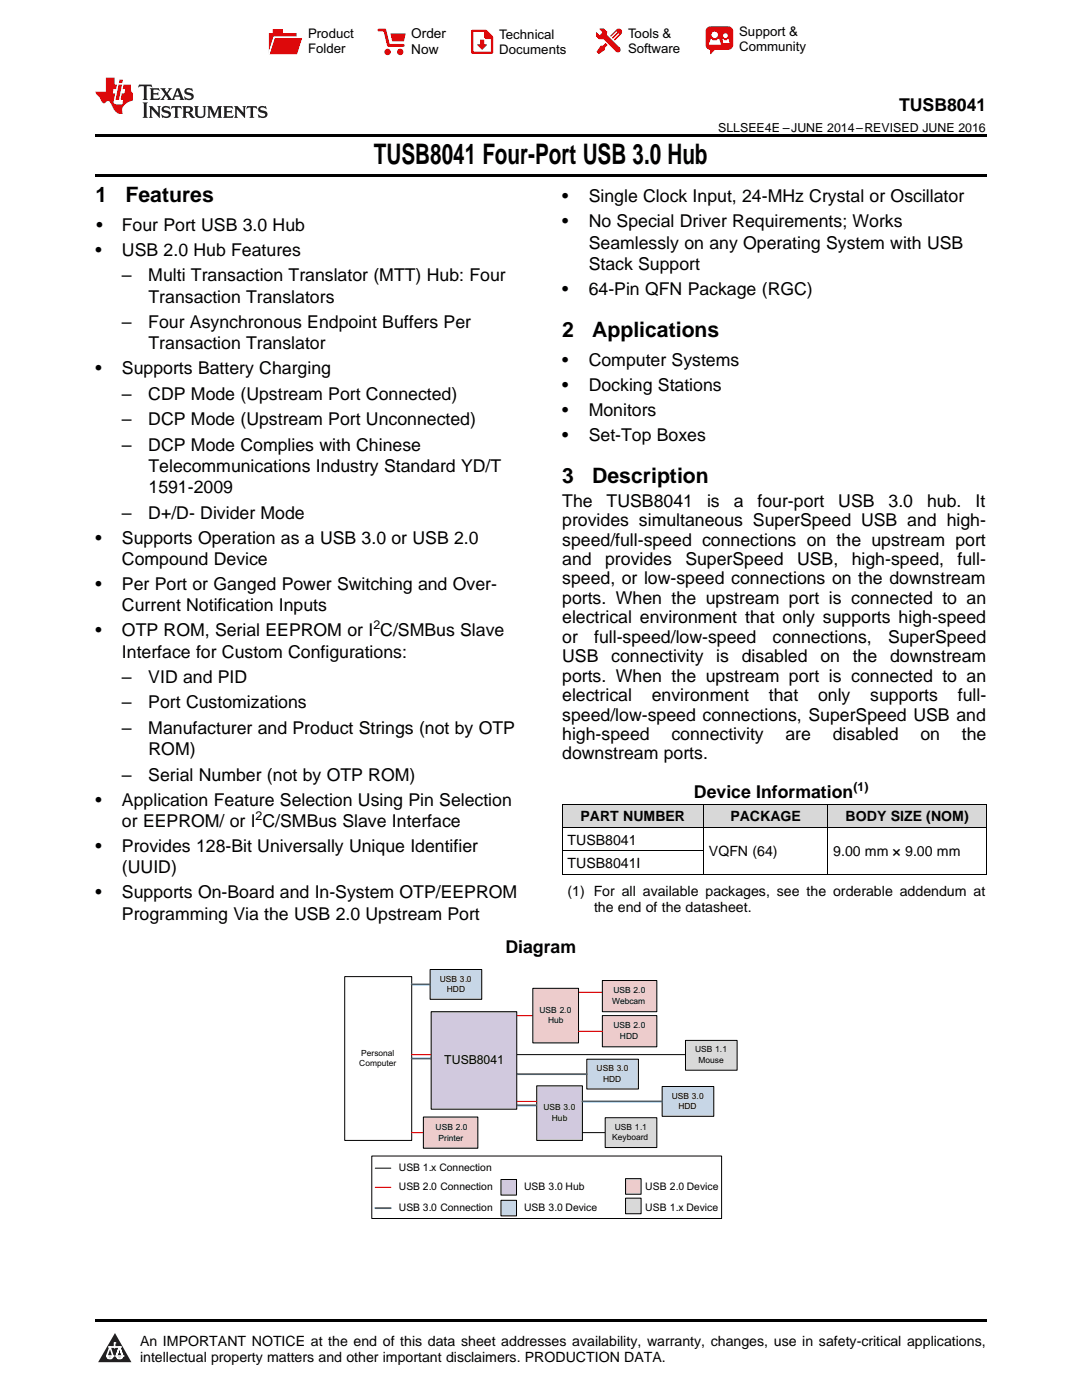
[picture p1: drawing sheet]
<svg xmlns="http://www.w3.org/2000/svg" width="216mm" height="279mm" viewBox="0 0 216 279" stroke-linecap="round" stroke-linejoin="round" font-family="sans-serif">
<defs><g id="words">
<text font-size="5.6" x="74.6" y="32.8">TUSB8041 Four-Port USB 3.0 Hub</text>
<g font-size="4.2">
<text x="19" y="40.4">1</text>
<text x="25" y="40.4">Features</text>
<text x="112.2" y="67.3">2</text>
<text x="118.2" y="67.3">Applications</text>
<text x="112.2" y="96.4">3</text>
<text x="118.2" y="96.4">Description</text>
</g>
<g font-size="3.5">
<text x="179.4" y="22.2">TUSB8041</text>
<text x="112.2" y="40.4">•</text>
<text x="117.5" y="40.4">Single Clock Input, 24-MHz Crystal or Oscillator</text>
<text x="19.2" y="46.1">•</text>
<text x="24.3" y="46.1">Four Port USB 3.0 Hub</text>
<text x="112.2" y="45.4">•</text>
<text x="117.5" y="45.4">No Special Driver Requirements; Works</text>
<text x="19" y="51.1">•</text>
<text x="24.3" y="51.1">USB 2.0 Hub Features</text>
<text x="117.5" y="49.6">Seamlessly on any Operating System with USB</text>
<text x="117.5" y="53.8">Stack Support</text>
<text x="24.3" y="56.2">–</text>
<text x="29.6" y="56.2">Multi Transaction Translator (MTT) Hub: Four</text>
<text x="112.2" y="58.8">•</text>
<text x="117.5" y="58.8">64-Pin QFN Package (RGC)</text>
<text x="24.3" y="65.5">–</text>
<text x="29.6" y="65.5">Four Asynchronous Endpoint Buffers Per</text>
<text x="29.6" y="60.4">Transaction Translators</text>
<text x="29.6" y="69.7">Transaction Translator</text>
<text x="19" y="74.7">•</text>
<text x="24.3" y="74.7">Supports Battery Charging</text>
<text x="112.2" y="73">•</text>
<text x="112.2" y="78">•</text>
<text x="117.5" y="73">Computer Systems</text>
<text x="117.5" y="78">Docking Stations</text>
<text x="24.3" y="79.8">–</text>
<text x="29.6" y="79.8">CDP Mode (Upstream Port Connected)</text>
<text x="112.2" y="83">•</text>
<text x="117.5" y="83">Monitors</text>
<text x="24.3" y="84.9">–</text>
<text x="24.3" y="90">–</text>
<text x="29.6" y="84.9">DCP Mode (Upstream Port Unconnected)</text>
<text x="29.6" y="90">DCP Mode Complies with Chinese</text>
<text x="112.2" y="88">•</text>
<text x="117.5" y="88">Set-Top Boxes</text>
<text x="29.6" y="94.2">Telecommunications Industry Standard YD/T</text>
<text x="29.6" y="98.4">1591-2009</text>
<text x="112.2" y="101.1">The</text>
<text x="121" y="101.1">TUSB8041</text>
<text x="141.1" y="101.1">is</text>
<text x="146.4" y="101.1">a</text>
<text x="151.2" y="101.1">four-port</text>
<text x="167.3" y="101.1">USB</text>
<text x="177.3" y="101.1">3.0</text>
<text x="185" y="101.1">hub.</text>
<text x="194.6" y="101.1">It</text>
<text x="24.3" y="103.5">–</text>
<text x="29.6" y="103.5">D+/D- Divider Mode</text>
<text x="112.2" y="105">provides simultaneous SuperSpeed USB and high-</text>
<text x="19" y="108.5">•</text>
<text x="24.3" y="108.5">Supports Operation as a USB 3.0 or USB 2.0</text>
<text x="24.3" y="112.7">Compound Device</text>
<text x="112.2" y="108.9">speed/full-speed connections on the upstream port</text>
<text x="112.2" y="112.7">and</text>
<text x="120.7" y="112.7">provides</text>
<text x="136.8" y="112.7">SuperSpeed</text>
<text x="159" y="112.7">USB,</text>
<text x="170" y="112.7">high-speed,</text>
<text x="191.1" y="112.7">full-</text>
<text x="19" y="117.8">•</text>
<text x="24.3" y="117.8">Per Port or Ganged Power Switching and Over-</text>
<text x="112.2" y="116.6">speed, or low-speed connections on the downstream</text>
<text x="24.3" y="122">Current Notification Inputs</text>
<text x="112.2" y="120.5">ports. When the upstream port is connected to an</text>
<text x="112.2" y="124.4">electrical environment that only supports high-speed</text>
<text x="19" y="127">•</text>
<text x="24.3" y="127">OTP ROM, Serial EEPROM or I C/SMBus Slave</text>
<text x="24.3" y="131.2">Interface for Custom Configurations:</text>
<text x="112.2" y="128.3">or</text>
<text x="118.6" y="128.3">full-speed/low-speed</text>
<text x="154.2" y="128.3">connections,</text>
<text x="177.2" y="128.3">SuperSpeed</text>
<text x="24.3" y="136.3">–</text>
<text x="29.6" y="136.3">VID and PID</text>
<text x="112.2" y="132.2">USB</text>
<text x="112.2" y="136">ports. When the upstream port is connected to an</text>
<text x="122" y="132.2">connectivity</text>
<text x="142.9" y="132.2">is</text>
<text x="148" y="132.2">disabled</text>
<text x="163.7" y="132.2">on</text>
<text x="170.2" y="132.2">the</text>
<text x="177.6" y="132.2">downstream</text>
<text x="24.3" y="141.4">–</text>
<text x="29.6" y="141.4">Port Customizations</text>
<text x="112.2" y="139.9">electrical</text>
<text x="112.2" y="143.8">speed/low-speed connections, SuperSpeed USB and</text>
<text x="130" y="139.9">environment</text>
<text x="153.4" y="139.9">that</text>
<text x="163.2" y="139.9">only</text>
<text x="173.7" y="139.9">supports</text>
<text x="191.1" y="139.9">full-</text>
<text x="24.3" y="146.5">–</text>
<text x="29.6" y="146.5">Manufacturer and Product Strings (not by OTP</text>
<text x="112.2" y="147.7">high-speed</text>
<text x="134" y="147.7">connectivity</text>
<text x="156.7" y="147.7">are</text>
<text x="166.2" y="147.7">disabled</text>
<text x="183.6" y="147.7">on</text>
<text x="191.9" y="147.7">the</text>
<text x="24.3" y="155.8">–</text>
<text x="29.6" y="155.8">Serial Number (not by OTP ROM)</text>
<text x="29.6" y="150.7">ROM)</text>
<text x="112.2" y="151.6">downstream ports.</text>
<text x="19" y="160.8">•</text>
<text x="24.3" y="160.8">Application Feature Selection Using Pin Selection</text>
<text x="138.5" y="159.3">Device Information</text>
<text x="24.3" y="165">or EEPROM/ or I C/SMBus Slave Interface</text>
<text x="19" y="170">•</text>
<text x="24.3" y="170">Provides 128-Bit Universally Unique Identifier</text>
<text x="19" y="179.3">•</text>
<text x="24.3" y="174.3">(UUID)</text>
<text x="24.3" y="179.3">Supports On-Board and In-System OTP/EEPROM</text>
<text x="24.3" y="183.5">Programming Via the USB 2.0 Upstream Port</text>
<text x="100.9" y="190.2">Diagram</text>
</g>
<g font-size="2.8">
<text x="115.8" y="163.9">PART NUMBER</text>
<text x="145.7" y="163.9">PACKAGE</text>
<text x="168.7" y="163.9">BODY SIZE (NOM)</text>
<text x="113.2" y="168.6">TUSB8041</text>
<text x="113.2" y="173.2">TUSB8041I</text>
<text x="141.5" y="170.9">VQFN (64)</text>
<text x="166.3" y="170.9">9.00 mm × 9.00 mm</text>
<text x="113.2" y="178.8">(1) For all available packages, see the orderable addendum at</text>
<text x="118.5" y="181.9">the end of the datasheet.</text>
<text x="27.9" y="268.6">An IMPORTANT NOTICE at the end of this data sheet addresses availability, warranty, changes, use in safety-critical applications,</text>
<text x="27.9" y="271.8">intellectual property matters and other important disclaimers. PRODUCTION DATA.</text>
</g>
<g font-size="2.7">
<text x="82.1" y="7.7">Order</text>
<text x="82.1" y="10.7">Now</text>
</g>
<g font-size="2.6">
<text x="61.5" y="7.6">Product</text>
<text x="61.5" y="10.6">Folder</text>
<text x="99.6" y="7.8">Technical</text>
<text x="99.6" y="10.8">Documents</text>
<text x="125.3" y="7.6">Tools &amp;</text>
<text x="125.3" y="10.6">Software</text>
<text x="147.5" y="7.2">Support &amp;</text>
<text x="147.5" y="10.2">Community</text>
</g>
<g font-size="2.5">
<text x="143.3" y="26.3">SLLSEE4E –JUNE 2014–REVISED JUNE 2016</text>
<text x="74.5" y="125.6">2</text>
<text x="170.3" y="157.9">(1)</text>
<text x="51" y="163.6">2</text>
<text x="88.6" y="212.4">TUSB8041</text>
</g>
<g font-size="2.1">
<text x="79.6" y="233.8">USB 1.x Connection</text>
<text x="79.6" y="237.5">USB 2.0 Connection</text>
<text x="104.6" y="237.5">USB 3.0 Hub</text>
<text x="128.8" y="237.5">USB 2.0 Device</text>
<text x="79.6" y="241.7">USB 3.0 Connection</text>
<text x="104.6" y="241.7">USB 3.0 Device</text>
<text x="128.8" y="241.7">USB 1.x Device</text>
</g>
<g font-size="1.7">
<text x="87.7" y="195.9">USB 3.0</text>
<text x="89.2" y="198">HDD</text>
<text x="107.7" y="202.1">USB 2.0</text>
<text x="122.2" y="200.3">Webcam</text>
<text x="122.4" y="198.2">USB 2.0</text>
<text x="109.3" y="204.2">Hub</text>
<text x="122.4" y="205.2">USB 2.0</text>
<text x="123.7" y="207.3">HDD</text>
<text x="71.7" y="212.8">Computer</text>
<text x="72.1" y="210.7">Personal</text>
<text x="119.1" y="213.8">USB 3.0</text>
<text x="120.3" y="215.9">HDD</text>
<text x="138.7" y="210">USB 1.1</text>
<text x="139.4" y="212.1">Mouse</text>
<text x="108.4" y="221.6">USB 3.0</text>
<text x="134.1" y="219.2">USB 3.0</text>
<text x="135.4" y="221.3">HDD</text>
<text x="86.9" y="225.6">USB 2.0</text>
<text x="87.5" y="227.8">Printer</text>
<text x="110.1" y="223.6">Hub</text>
<text x="122.2" y="227.5">Keyboard</text>
<text x="122.7" y="225.5">USB 1.1</text>
</g>
</g></defs>
<g fill="#d8d8d8">
<path d="M112.2 160.5h28.2v4.7h-28.2z"/>
<path d="M140.4 160.5h24.8v4.7h-24.8z"/>
<path d="M165.2 160.5h31.6v4.7h-31.6z"/>
</g>
<path d="M22.9 266l3.3 5.9h-6.6z" fill="#231f20"/>
<path d="M21.3 270.6h1.2l-.3 .5h-.3a.53 .53 0 0 1-.6-.5z" fill-rule="evenodd" fill="#fff"/>
<path d="M21.3 270.6h1.2l-.3 .5h-.3a.53 .53 0 0 1-.6-.5z" fill="none" stroke="#231f20" stroke-width=".33"/>
<path d="M21.3 270.6l1.2 .1-.3 .4h-.5z" fill="none" stroke="#fff" stroke-width=".33"/>
<path d="M22.9 268.9h.1" fill="none" stroke="#fff" stroke-width=".33"/>
<path d="M22.9 268v.9z" fill="#fff"/>
<path d="M22.9 268v.9z" fill="none" stroke="#fff" stroke-width=".33"/>
<circle cx="22.9" cy="268" r=".16" fill="#fff"/>
<path d="M21.8 268.8h.1" fill="none" stroke="#fff" stroke-width=".33"/>
<path d="M21.8 268.8h2.2z" fill="#fff"/>
<path d="M21.8 268.8h2.2z" fill="none" stroke="#fff" stroke-width=".33"/>
<circle cx="24" cy="268.8" r=".16" fill="#fff"/>
<path d="M23.2 270.6h.1" fill="none" stroke="#fff" stroke-width=".33"/>
<path d="M23.8 268.8l-.6 1.8z" fill="#fff"/>
<path d="M23.8 268.8l-.6 1.8z" fill="none" stroke="#fff" stroke-width=".33"/>
<path d="M23.8 268.8l.7 1.8z" fill="#fff"/>
<path d="M23.8 268.8l.7 1.8z" fill="none" stroke="#fff" stroke-width=".33"/>
<path d="M24.4 270.6h.1" fill="none" stroke="#fff" stroke-width=".33"/>
<circle cx="21.3" cy="270.6" r=".16" fill="#fff"/>
<path d="M22 268.8l-.7 1.8z" fill="#fff"/>
<path d="M22 268.8l-.7 1.8z" fill="none" stroke="#fff" stroke-width=".33"/>
<path d="M22 268.8l.5 1.8z" fill="#fff"/>
<path d="M22 268.8l.5 1.8z" fill="none" stroke="#fff" stroke-width=".33"/>
<circle cx="22.5" cy="270.6" r=".16" fill="#fff"/>
<path d="M23.3 270.6h1.2a.63 .63 0 0 1-.6 .5 .63 .63 0 0 1-.6-.5z" fill-rule="evenodd" fill="#fff"/>
<path d="M23.3 270.6h1.2a.63 .63 0 0 1-.6 .5 .63 .63 0 0 1-.6-.5z" fill="none" stroke="#231f20" stroke-width=".33"/>
<path d="M23.3 270.6h1.2l-.4 .5h-.5z" fill="none" stroke="#fff" stroke-width=".33"/>
<path d="M23.2 270.6h.1" fill="none" stroke="#fff" stroke-width=".33"/>
<circle cx="24.5" cy="270.6" r=".16" fill="#fff"/>
<path d="M19 263.2h177.8v.5h-177.8z" fill="#000"/>
<path d="M68.8 194.9h13.4v32.7h-13.4z" fill-rule="evenodd" fill="#fff"/>
<path d="M68.8 194.9h13.4v32.7h-13.4z" fill="none" stroke="#000" stroke-width=".2"/>
<path d="M85.8 193.5h10.3v5.9h-10.3z" fill-rule="evenodd" fill="#c7d6e6"/>
<path d="M85.8 193.5h10.3v5.9h-10.3z" fill="none" stroke="#000" stroke-width=".2"/>
<path d="M107.1 216.7h9.1v10.9h-9.1z" fill-rule="evenodd" fill="#d1c9de"/>
<path d="M107.1 216.7h9.1v10.9h-9.1z" fill="none" stroke="#000" stroke-width=".2"/>
<path d="M74.9 237h3.1" fill="none" stroke="#f00" stroke-width=".21"/>
<path d="M74.9 241.1h3.1" fill="none" stroke="#0070bf" stroke-width=".37"/>
<path d="M100 235.4h3.1v3.1h-3.1z" fill-rule="evenodd" fill="#d1c9de"/>
<path d="M100 235.4h3.1v3.1h-3.1z" fill="none" stroke="#000" stroke-width=".2"/>
<path d="M100 239.5h3.1v3.2h-3.1z" fill-rule="evenodd" fill="#c7d6e6"/>
<path d="M74.2 230.7h69.8v12.5h-69.8zM74.9 233.1h3.1M100 239.5h3.1v3.2h-3.1z" fill="none" stroke="#000" stroke-width=".2"/>
<path d="M82.2 210.5h3.8M103.1 219.8h3.9M103.1 202.7h3.1M82.2 226h2.3" fill="none" stroke="#f00" stroke-width=".21"/>
<path d="M82.2 211.3h3.8M103.1 220.6h3.9" fill="none" stroke="#0070bf" stroke-width=".37"/>
<path d="M117.1 211.4h10.3v5.9h-10.3z" fill-rule="evenodd" fill="#c7d6e6"/>
<path d="M117.1 211.4h10.3v5.9h-10.3z" fill="none" stroke="#000" stroke-width=".2"/>
<path d="M132.1 216.8h10.3v6h-10.3z" fill-rule="evenodd" fill="#c7d6e6"/>
<path d="M103.1 210.5h33.7M132.1 216.8h10.3v6h-10.3zM116.2 226h5.5" fill="none" stroke="#000" stroke-width=".2"/>
<path d="M82.2 196.5h3.6M103.1 214.4h14M116.2 219.8h15.9" fill="none" stroke="#0070bf" stroke-width=".37"/>
<path d="M115 198h5.8" fill="none" stroke="#f00" stroke-width=".21"/>
<path d="M84.5 222.9h10.8v6.3h-10.8z" fill-rule="evenodd" fill="#edcccc"/>
<path d="M84.5 222.9h10.8v6.3h-10.8z" fill="none" stroke="#000" stroke-width=".2"/>
<path d="M124.8 239.1h3.1v3.1h-3.1z" fill-rule="evenodd" fill="#d9d9d9"/>
<path d="M124.8 239.1h3.1v3.1h-3.1z" fill="none" stroke="#000" stroke-width=".2"/>
<path d="M124.8 235.2h3.1v3.1h-3.1z" fill-rule="evenodd" fill="#edcccc"/>
<path d="M124.8 235.2h3.1v3.1h-3.1z" fill="none" stroke="#000" stroke-width=".2"/>
<path d="M106.3 197.2h9.1v10.9h-9.1z" fill-rule="evenodd" fill="#edcccc"/>
<path d="M106.3 197.2h9.1v10.9h-9.1z" fill="none" stroke="#000" stroke-width=".2"/>
<path d="M120.2 195.7h10.9v6.2h-10.9z" fill-rule="evenodd" fill="#edcccc"/>
<path d="M120.2 195.7h10.9v6.2h-10.9z" fill="none" stroke="#000" stroke-width=".2"/>
<path d="M136.8 207.6h10.3v6h-10.3z" fill-rule="evenodd" fill="#d9d9d9"/>
<path d="M136.8 207.6h10.3v6h-10.3z" fill="none" stroke="#000" stroke-width=".2"/>
<path d="M120.8 223.1h10.3v5.9h-10.3z" fill-rule="evenodd" fill="#d9d9d9"/>
<path d="M120.8 223.1h10.3v5.9h-10.3z" fill="none" stroke="#000" stroke-width=".2"/>
<path d="M120.2 202.7h10.9v6.2h-10.9z" fill-rule="evenodd" fill="#edcccc"/>
<path d="M120.2 202.7h10.9v6.2h-10.9z" fill="none" stroke="#000" stroke-width=".2"/>
<path d="M115.4 205.8h4.8" fill="none" stroke="#f00" stroke-width=".21"/>
<path d="M86 201.9h17.1v19.5h-17.1z" fill-rule="evenodd" fill="#d1c9de"/>
<path d="M112.2 174.5h84.6M112.2 169.8h28.2M112.2 165.2h84.6M112.2 160.5h84.6M112.2 160.5v14M140.4 160.5v14M165.2 160.5v14M196.8 160.5v14M86 201.9h17.1v19.5h-17.1z" fill="none" stroke="#000" stroke-width=".2"/>
<path d="M19 34.8h177.8v.5h-177.8zM19 26.8h177.8v.6h-177.8z" fill="#000"/>
<path d="M27.7 16.9l-.1 .6 .6-.3h.5v.2v2.2l-.2 .4h1l-.2-.4v-2.2v-.2h.5l.6 .3-.2-.6zM29.9 17.6l.2 .4v1.6l-.2 .4h1.9l.1-.6a1.09 1.09 0 0 1-1.3 .1v-.6h.6l.4 .2v-.7l-.2 .2h-.8v-.6l.2-.1a1.01 1.01 0 0 1 1 .3l-.1-.6zM32 17.6l.9 1.2-1 1.2h.9l-.2-.3 .5-.7 .5 .7-.3 .3h1.7l-.2-.3 .1-.4h1l.1 .4-.2 .3h1l-.3-.4-.7-2h-.5l-1 2.2-.8-1.1 .9-1.1h-.9l.2 .2-.4 .7-.4-.7 .2-.2zM35.4 18l.4 1h-.8zM37 17.7a.66 .66 0 0 0-.2 .8 .66 .66 0 0 0 .6 .4l.7 .2 .1 .2a.8 .8 0 0 1-.7 .4 .8 .8 0 0 1-.7-.5l.1 .8 .2-.2a.94 .94 0 0 0 1.1 .1 .94 .94 0 0 0 .4-.9 1.48 1.48 0 0 0-1.3-.6v-.4a1.1 1.1 0 0 1 1.2 .2l-.2-.6-.2 .1-.5-.1zM28.5 20.4l.2 .4v2.3l-.2 .4h1l-.2-.4v-2.3l.2-.4zM29.7 21.2l.2 .4v1.5l-.2 .4h.8l-.3-.4 .1-1.3 1.6 1.8v-2l.2-.4h-.7l.2 .2v1.1l-1.2-1.3zM32.5 21.3a.66 .66 0 0 0-.2 .8 .66 .66 0 0 0 .6 .4l.6 .2 .2 .2a.8 .8 0 0 1-.8 .4 .8 .8 0 0 1-.7-.5l.2 .7 .2-.1a.94 .94 0 0 0 1 .1 .94 .94 0 0 0 .5-1 1.47 1.47 0 0 0-1.3-.6l-.1-.3a1.1 1.1 0 0 1 1.3 .2l-.2-.6-.2 .1-.5-.2zM34.3 21.2l-.2 .6a.64 .64 0 0 1 .8-.3v1.6l-.2 .4h1l-.3-.4 .1-1.6a.66 .66 0 0 1 .8 .3l-.2-.6zM36.3 21.2l.3 .4v1.5l-.3 .4h1l-.2-.2v-.7h.5l.1 .1a.8 .8 0 0 0 1.2 .7l-1-1a.62 .62 0 0 0 .6-.5 .62 .62 0 0 0-.6-.7zM37.1 21.5h.1a.48 .48 0 0 1 .6 0 .48 .48 0 0 1 .1 .6l-.2 .1-.6 .1zM38.7 21.2l.2 .2a2.29 2.29 0 0 0 .4 2 1.05 1.05 0 0 0 1.7-.7v-1.3l.2-.2h-.8l.2 .4v1.1a.61 .61 0 0 1-.6 .6 .61 .61 0 0 1-.6-.6v-1.1l.3-.4zM41.3 21.2l.3 .4v1.5l-.3 .4h.8l-.2-.4v-1.4l.8 1.9 .9-1.9v1.4l-.2 .4h.9l-.2-.4v-1.5l.2-.4h-.8l-.7 1.5-.6-1.5zM44.5 21.2l.2 .4v1.5l-.2 .4h1.9l.2-.6a1.1 1.1 0 0 1-1.4 .2v-.7h.6l.4 .2v-.6l-.2 .1-.8 .1v-.6l.2-.1a1.02 1.02 0 0 1 1.1 .2l-.2-.5zM46.7 21.2l.2 .4v1.5l-.2 .4h.8l-.3-.4 .1-1.3 1.6 1.8v-2l.2-.4h-.7l.2 .2v1.1l-1.2-1.3zM49.3 21.2l-.1 .6a.64 .64 0 0 1 .8-.3v1.6l-.3 .4h1l-.2-.4v-1.6a.66 .66 0 0 1 .8 .3l-.1-.6zM51.7 21.3a.66 .66 0 0 0-.2 .7 .66 .66 0 0 0 .7 .5l.6 .2 .1 .2a.8 .8 0 0 1-.7 .4 .8 .8 0 0 1-.7-.5l.1 .7 .2-.1a.94 .94 0 0 0 1.1 .1 .94 .94 0 0 0 .4-1 1.48 1.48 0 0 0-1.2-.6l-.1-.3a1.1 1.1 0 0 1 1.2 .2l-.2-.6-.1 .1-.6-.2z" fill="#231f20"/>
<path d="M21.1 15.5v2.8h-2v.4l.9 .9a.96 .96 0 0 0 1 1 .59 .59 0 0 1 .5-.4 .59 .59 0 0 1 .5 .3l.4 .8a1.61 1.61 0 0 0 2.1 1.3 1.63 1.63 0 0 1 1.1-2.2l.9-.3v-1.5a1.6 1.6 0 0 1-.4-1.7h-1.4l-.2 .9h.5l-.2 .8h-.5l-.2 1v.3h.5l-.2 .9h-.7a.74 .74 0 0 1-1-.6l.3-1.6h-.5l.2-.8h.5l.1-.9h-.4v-1.4zM23.7 16.9l-.7 3h.8l.6-3zM23.8 15.9l-.1 .7h.7l.2-.7z" fill="#ee1d23"/>
<g fill="#d60000">
<path d="M54.4 5.8h2v.8h2.8v4.2h-5.5v-4.2h.7z" fill-rule="evenodd"/>
<path d="M54.7 7.5h5.6l-1 3.3h-5.6z" fill-rule="evenodd"/>
</g>
<path d="M54.6 7.4h5.8l-.1 .1h-5.5l-1.1 3.3z" fill-rule="evenodd" fill="#fff"/>
<path d="M54.6 7.4h5.8l-.1 .1h-5.5l-1.1 3.3z" fill="none" stroke="#fff" stroke-width=".2"/>
<path d="M75.6 6h1.2l.7 3.1h3" fill="none" stroke="#d60000" stroke-width=".56"/>
<g fill="#d60000">
<path d="M77.9 6.7h3.1l-.4 1.5h-2.3z" fill-rule="evenodd"/>
<circle cx="77.3" cy="10.4" r=".64"/>
<circle cx="79.9" cy="10.4" r=".64"/>
</g>
<path d="M94.2 6.2h2.7l1.3 1.2v3.1h-4z" fill="none" stroke="#d60000" stroke-width=".44"/>
<g fill="#d60000">
<path d="M95.8 7.9h.8v1h.6l-1 1.1-1-1v-.1h.6z" fill-rule="evenodd"/>
<path d="M96.6 6.2h.3l1.3 1.2v.4h-1.3l-.3-.4z" fill-rule="evenodd"/>
<path d="M119.6 5.7h.9l.6 .6 .1 .7 2.5 2.5-.8 .8-2.3-2.3-1.1-.2-.6-.6v-.8l.7 .6 .5-.4v-.2l-.4-.5z" fill-rule="evenodd"/>
<path d="M119.9 9.1h.4l.5-.5 .4 .4-.5 .5v.4l-1.2 .9-.5-.5z" fill-rule="evenodd"/>
<path d="M123 5.9a.67 .67 0 0 1 .9 0 .67 .67 0 0 1 0 .9z" fill-rule="evenodd"/>
<path d="M123 5.9l.9 .9-1.2 1.2h-.2l.1-.2 .9-.9 .1-.2h-.3l-.9 1h-.2v-.2l.9-1 .1-.2h-.3l-.9 1h-.2v-.2z" fill-rule="evenodd"/>
<circle cx="123.3" cy="9.9" r=".54"/>
</g>
<path d="M121.1 6.3l-.1 .7" fill="none" stroke="#d60000" stroke-width=".2"/>
<g fill="#d60000">
<path d="M141.1 5.5l.6-.2h3.6a.95 .95 0 0 1 1 .9v2.8a.95 .95 0 0 1-1 .9h-3.6a.95 .95 0 0 1-.9-.9v-2.8z" fill-rule="evenodd"/>
<path d="M141.7 9.9h.9l-.7 .9h-.2z" fill-rule="evenodd"/>
</g>
<g fill="#fff">
<path d="M144.3 8.6h1.3z"/>
<path d="M141.8 7.8h.3l.1 .2h.8l.2-.2h.3l.4 1.1h-2.5z" fill-rule="evenodd"/>
<path d="M144.2 7.8h.2l.2 .2h.4l.2-.2h.2l.2 .8h-1.3z" fill-rule="evenodd"/>
<circle cx="142.6" cy="6.9" r=".65"/>
<circle cx="144.8" cy="7.1" r=".48"/>
</g>
<use href="#words"/>
</svg>
